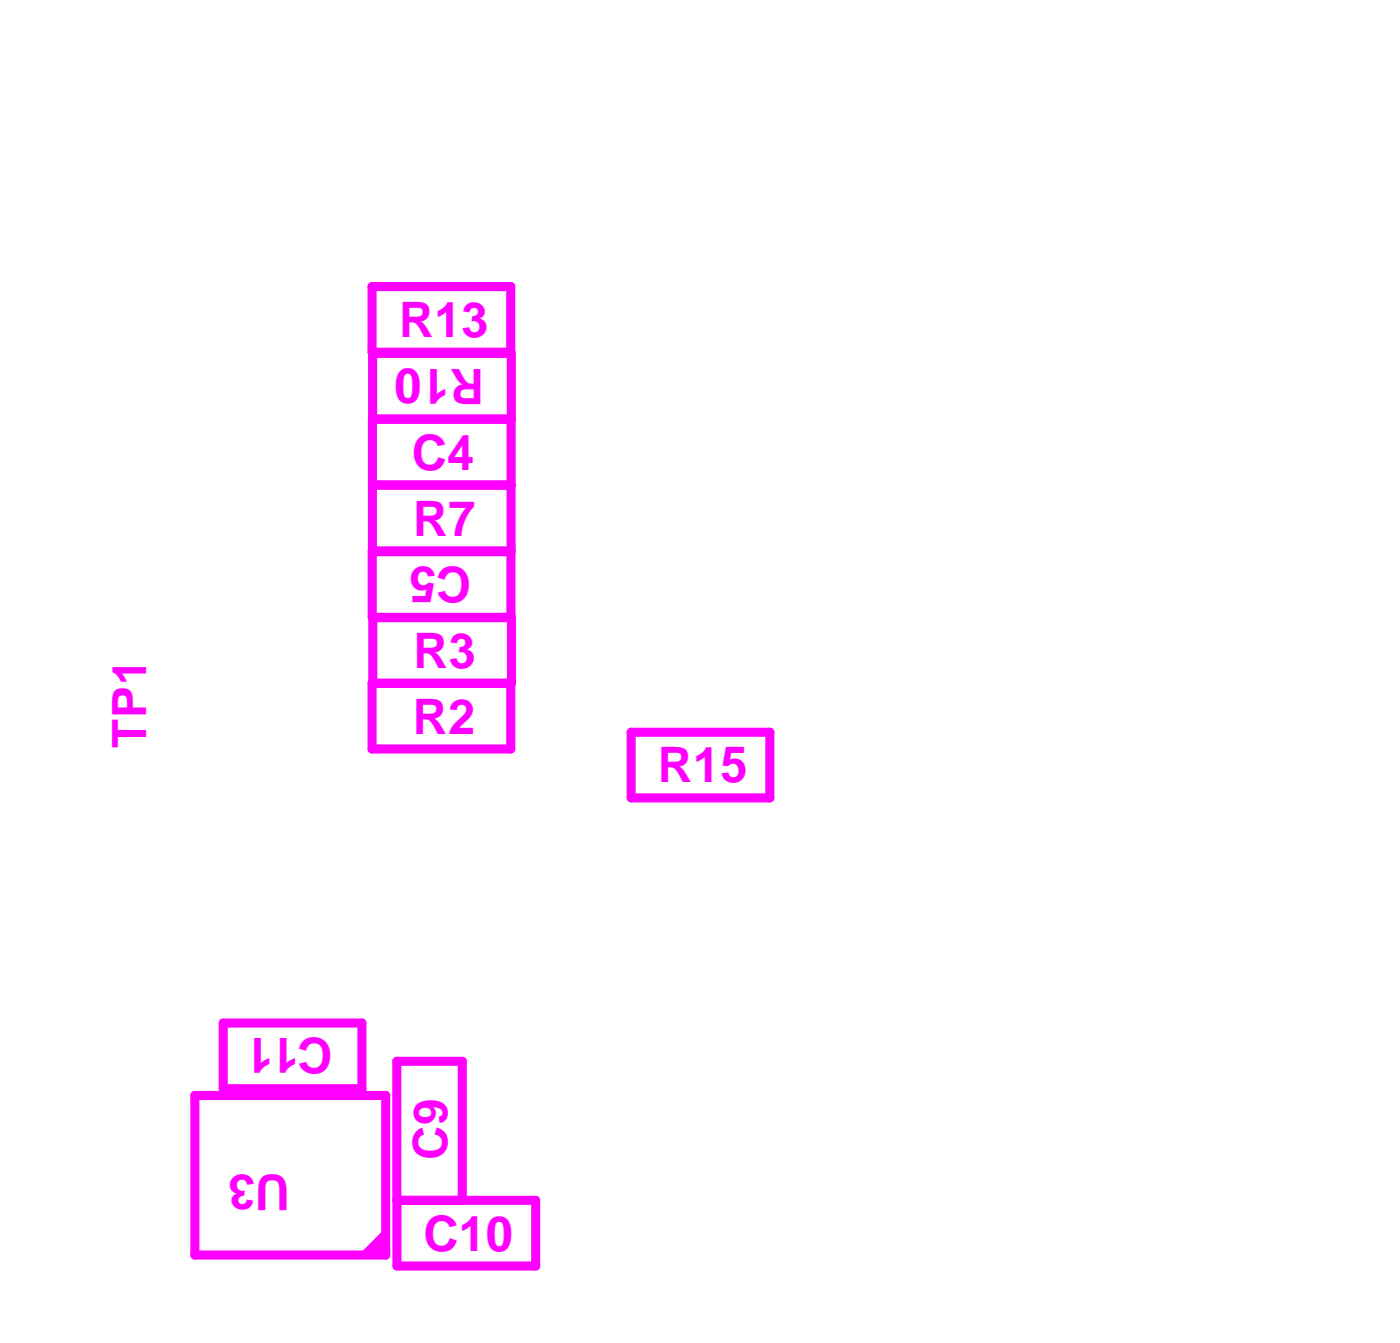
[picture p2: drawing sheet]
<svg xmlns="http://www.w3.org/2000/svg" width="51mm" height="49mm" viewBox="0 0 51 49" stroke-linecap="round" stroke-linejoin="round" font-family="sans-serif">
<defs><g id="words">
<g font-size="1.8" fill="#f0f">
<text x="14.6" y="12.3">R13</text>
<text x="15.1" y="17.2">C4</text>
<text x="17.7" y="13.5" transform="rotate(-180 17.7 13.5)">R10</text>
<text x="15.1" y="19.6">R7</text>
<text x="17.2" y="20.7" transform="rotate(-180 17.2 20.7)">C5</text>
<text x="15.1" y="26.8">R2</text>
<text x="15.1" y="24.4">R3</text>
<text x="24" y="28.6">R15</text>
<text x="12.2" y="37.9" transform="rotate(-180 12.2 37.9)">C11</text>
<text x="10.6" y="42.9" transform="rotate(-180 10.6 42.9)">U3</text>
<text x="15.5" y="45.7">C10</text>
</g>
<g font-size="1.7" fill="#f0f">
<text x="5.3" y="27.3" transform="rotate(-90 5.3 27.3)">TP1</text>
<text x="16.3" y="42.4" transform="rotate(-90 16.3 42.4)">C9</text>
</g>
</g></defs>
<path d="M14.1 44.8v1h-1z" fill="#f0f"/>
<path d="M13.6 10.5h5.1v2.4h-5.1zM13.6 17.7h5.1v4.8h-5.1v-2.4h5.1M13.6 17.7h5.1v-4.8h-5.1v7.2h5.1M18.7 15.3h-5.1M7.1 40h7v5.8h-7zM8.2 37.4h5v2.4h-5zM18.7 24.9v2.4h-5.1v-2.4h5.1v-2.3h-5.1v2.3M23.1 26.7h5v2.4h-5zM14.5 43.8h5.1v2.4h-5.1v-7.4h2.4v5" fill="none" stroke="#f0f" stroke-width=".33"/>
<use href="#words"/>
</svg>
